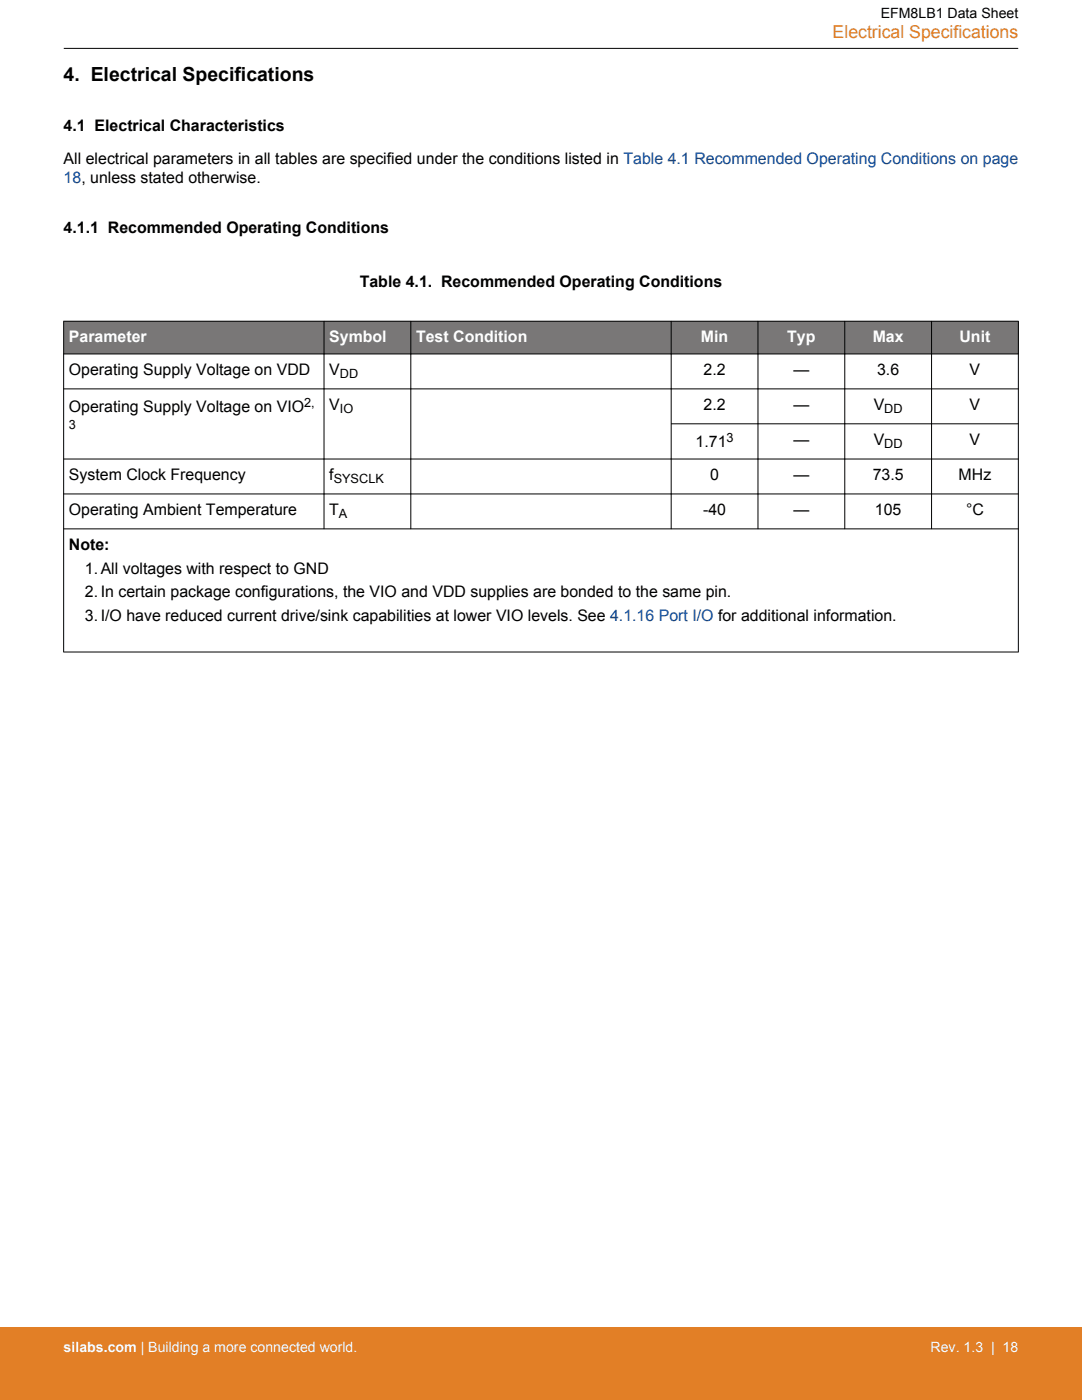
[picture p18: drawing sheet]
<svg xmlns="http://www.w3.org/2000/svg" width="216mm" height="279mm" viewBox="0 0 216 279" stroke-linecap="round" stroke-linejoin="round" font-family="sans-serif">
<defs><g id="words">
<text font-size="3.9" x="12.7" y="16.1">4. Electrical Specifications</text>
<text font-size="3.5" fill="#e27f26" x="166.1" y="7.5">Electrical Specifications</text>
<g font-size="3.2">
<text x="12.7" y="26.2">4.1 Electrical Characteristics</text>
<text x="12.7" y="32.8">All electrical parameters in all tables are specified under the conditions listed in Table 4.1 Recommended Operating Conditions on page</text>
<text x="12.7" y="46.4">4.1.1 Recommended Operating Conditions</text>
<text x="71.8" y="57.3">Table 4.1. Recommended Operating Conditions</text>
<text x="13.7" y="74.8">Operating Supply Voltage on VDD</text>
<text x="65.7" y="74.8">V</text>
<text x="140.4" y="74.8">2.2</text>
<text x="158.3" y="74.8">—</text>
<text x="175" y="74.8">3.6</text>
<text x="193.5" y="74.8">V</text>
<text x="13.7" y="82.3">Operating Supply Voltage on VIO</text>
<text x="65.7" y="81.8">V</text>
<text x="140.4" y="81.8">2.2</text>
<text x="158.3" y="81.8">—</text>
<text x="174.3" y="81.8">V</text>
<text x="193.5" y="81.8">V</text>
<text x="138.8" y="89.3">1.71</text>
<text x="158.3" y="88.8">—</text>
<text x="174.3" y="88.8">V</text>
<text x="193.5" y="88.8">V</text>
<text x="13.7" y="95.8">System Clock Frequency</text>
<text x="65.7" y="95.8">f</text>
<text x="141.7" y="95.8">0</text>
<text x="158.3" y="95.8">—</text>
<text x="174.1" y="95.8">73.5</text>
<text x="191.3" y="95.8">MHz</text>
<text x="13.7" y="102.8">Operating Ambient Temperature</text>
<text x="65.7" y="102.8">T</text>
<text x="140.3" y="102.8">-40</text>
<text x="158.3" y="102.8">—</text>
<text x="174.6" y="102.8">105</text>
<text x="192.8" y="102.8">°C</text>
<text x="13.7" y="109.7">Note:</text>
<text x="16.9" y="114.5">1.All voltages with respect to GND</text>
<text x="16.9" y="119.2">2.In certain package configurations, the VIO and VDD supplies are bonded to the same pin.</text>
<text x="16.9" y="124">3.I/O have reduced current drive/sink capabilities at lower VIO levels. See 4.1.16 Port I/O for additional information.</text>
</g>
<text font-size="3.2" fill="#00449a" x="12.7" y="36.6">18, unless stated otherwise.</text>
<g font-size="3.2" fill="#fff">
<text x="13.7" y="68.3">Parameter</text>
<text x="65.7" y="68.3">Symbol</text>
<text x="83" y="68.3">Test Condition</text>
<text x="139.9" y="68.3">Min</text>
<text x="157.1" y="68.3">Typ</text>
<text x="174.1" y="68.3">Max</text>
<text x="191.5" y="68.3">Unit</text>
</g>
<text font-size="2.8" x="175.7" y="3.5">EFM8LB1 Data Sheet</text>
<g font-size="2.8" fill="#fff">
<text x="12.7" y="269.9">silabs.com | Building a more connected world.</text>
<text x="185.7" y="269.9">Rev. 1.3 | 18</text>
</g>
<g font-size="2.5">
<text x="67.8" y="75.5">DD</text>
<text x="60.7" y="81.2">2,</text>
<text x="67.8" y="82.4">IO</text>
<text x="176.4" y="82.4">DD</text>
<text x="13.7" y="85.5">3</text>
<text x="145" y="88.2">3</text>
<text x="176.4" y="89.4">DD</text>
<text x="66.6" y="96.4">SYSCLK</text>
<text x="67.6" y="103.4">A</text>
</g>
</g></defs>
<g fill="#797777">
<path d="M12.7 64.1h190.5v6.5h-190.5z" fill-rule="evenodd"/>
<path d="M12.7 64.1h190.5v6.5h-190.5z" fill-rule="evenodd"/>
</g>
<g fill="none" stroke="#000" stroke-width=".2">
<path d="M12.7 9.7h190.5M12.7 64.1h190.5M12.7 70.6h190.5M12.7 77.6h190.5M12.7 64.1v66.1M64.7 64.1v41.5M82 64.1v41.5M133.9 64.1v41.5M151.2 64.1v41.5M168.6 64.1v41.5M185.9 64.1v41.5M203.2 64.1v66.1"/>
<path d="M12.7 98.6h190.5M133.9 84.6h69.3M203.2 91.6h-190.5M12.7 105.5h190.5M12.7 130.1h190.5"/>
</g>
<path d="M0 264.9h215.9v14.5h-215.9z" fill="#e27f26"/>
<use href="#words"/>
</svg>
